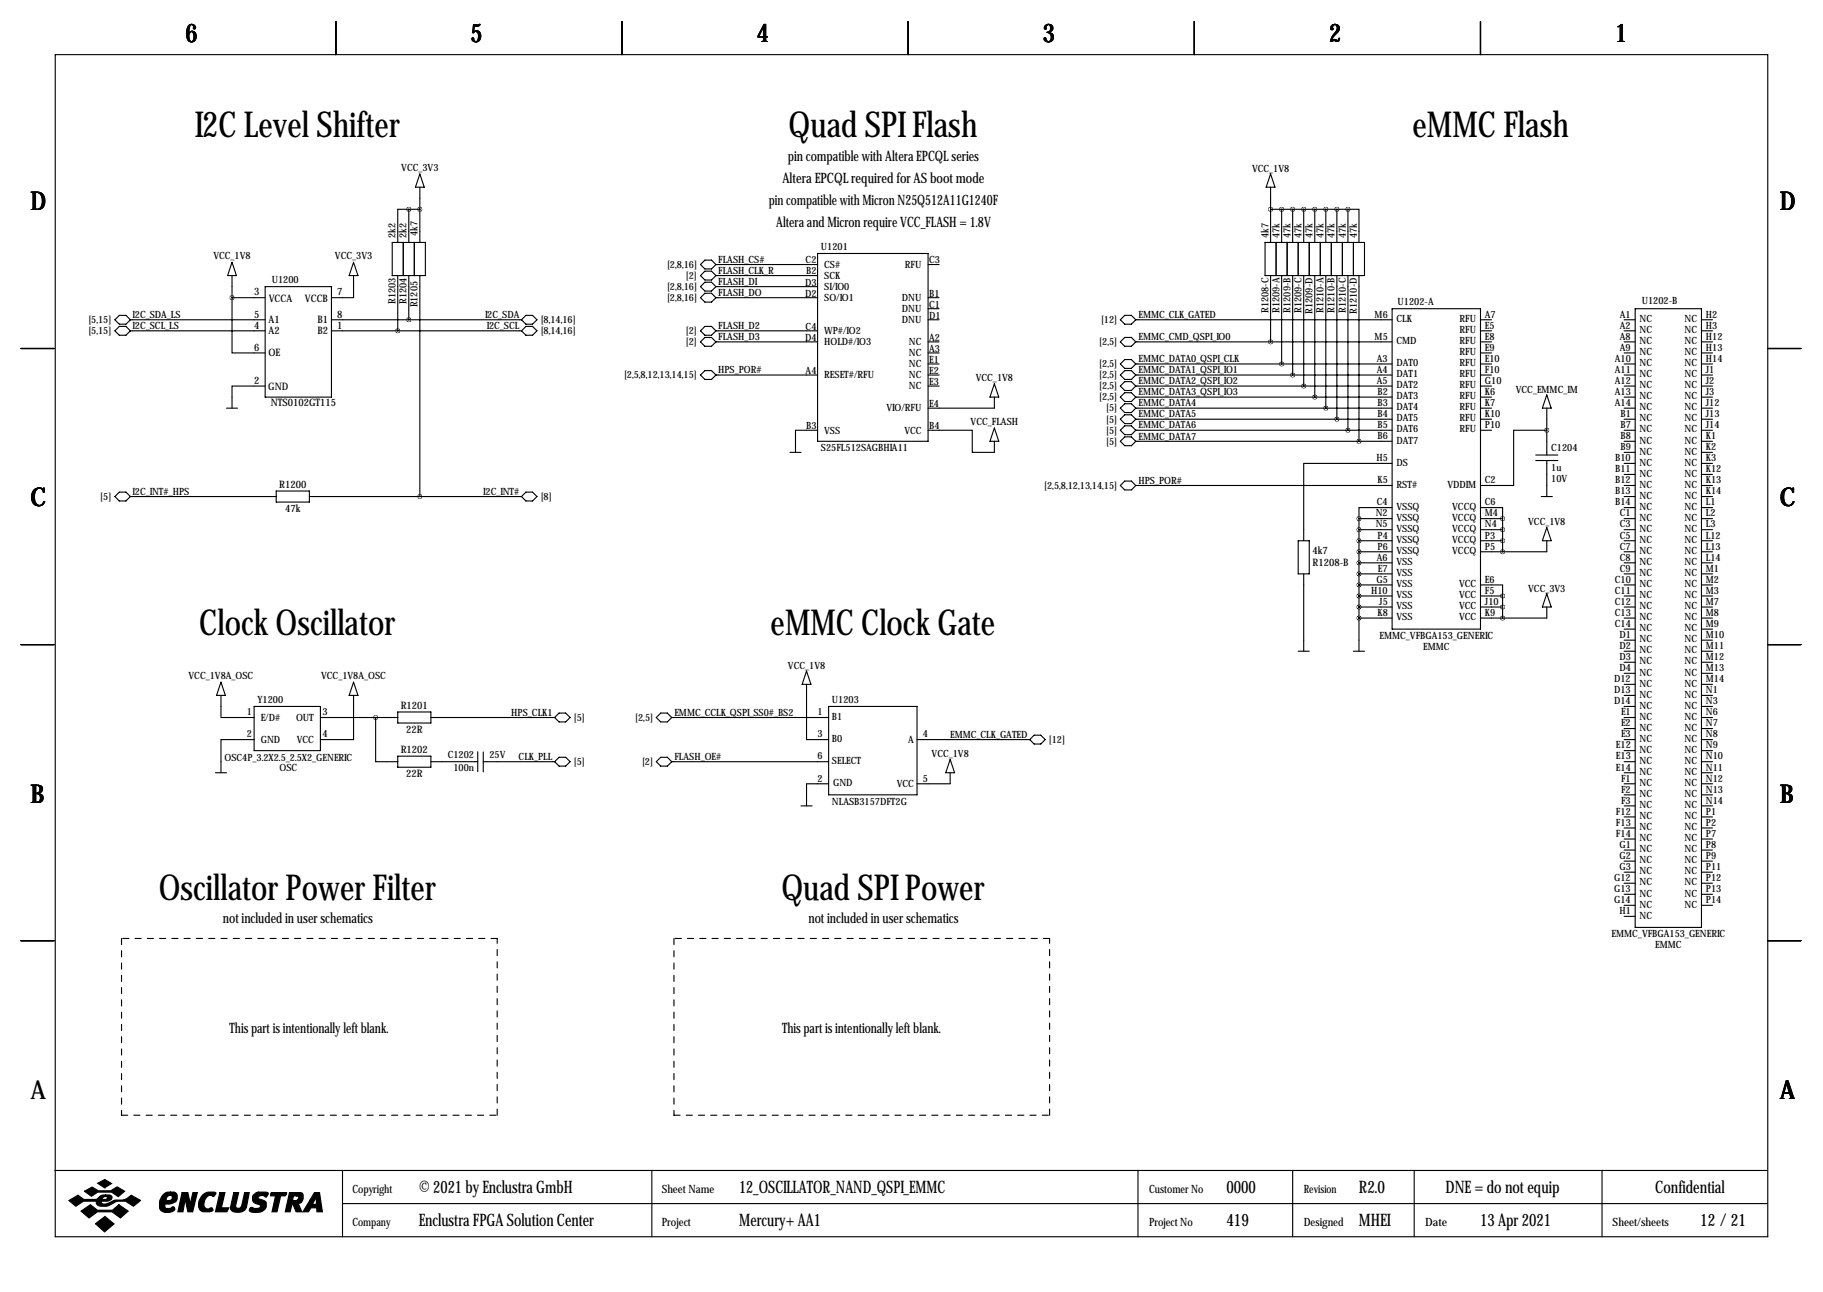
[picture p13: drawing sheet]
<svg xmlns="http://www.w3.org/2000/svg" width="419mm" height="297mm" viewBox="0 0 419 297" stroke-linecap="round" stroke-linejoin="round" font-family="sans-serif">
<defs><g id="words">
<g font-size="8.2">
<text x="44.8" y="31.6">I2C Level Shifter</text>
<text x="181.3" y="31.6">Quad SPI Flash</text>
<text x="324.7" y="31.6">eMMC Flash</text>
<text x="45.8" y="145.9">Clock Oscillator</text>
<text x="177.1" y="145.9">eMMC Clock Gate</text>
<text x="36.5" y="206.9">Oscillator Power Filter</text>
<text x="179.6" y="206.9">Quad SPI Power</text>
</g>
<g font-size="5.9">
<text x="42.7" y="9.8">6</text>
<text x="108.2" y="9.8">5</text>
<text x="174" y="9.8">4</text>
<text x="239.8" y="9.8">3</text>
<text x="305.6" y="9.8">2</text>
<text x="371.3" y="9.8">1</text>
<text x="7" y="48.4">D</text>
<text x="409.2" y="48.4">D</text>
<text x="7" y="116.4">C</text>
<text x="409.2" y="116.4">C</text>
<text x="7" y="184.5">B</text>
<text x="409.2" y="184.5">B</text>
<text x="7" y="252.6">A</text>
<text x="409.2" y="252.6">A</text>
</g>
<g font-size="4">
<text x="96.3" y="274.2">© 2021 by Enclustra GmbH</text>
<text x="169.9" y="274.2">12_OSCILLATOR_NAND_QSPI_EMMC</text>
<text x="281.9" y="274.2">0000</text>
<text x="312.4" y="274.2">R2.0</text>
<text x="332.3" y="274.2">DNE = do not equip</text>
<text x="380.5" y="274.2">Confidential</text>
<text x="96.3" y="281.8">Enclustra FPGA Solution Center</text>
<text x="169.9" y="281.8">Mercury+ AA1</text>
<text x="281.9" y="281.8">419</text>
<text x="312.4" y="281.8">MHEI</text>
<text x="340.3" y="281.8">13 Apr 2021</text>
<text x="390.9" y="281.8">12 / 21</text>
</g>
<g font-size="3.3">
<text x="181.2" y="36.9">pin compatible with Altera EPCQL series</text>
<text x="176.8" y="47.1">pin compatible with Micron N25Q512A11G1240F</text>
<text x="179.9" y="42">Altera EPCQL required for AS boot mode</text>
<text x="178.5" y="52.2">Altera and Micron require VCC_FLASH = 1.8V</text>
<text x="51.3" y="212.2">not included in user schematics</text>
<text x="185.9" y="212.2">not included in user schematics</text>
<text x="52.8" y="237.6">This part is intentionally left blank.</text>
<text x="179.8" y="237.6">This part is intentionally left blank.</text>
</g>
<g font-size="2.6">
<text x="81" y="274.2">Copyright</text>
<text x="152.1" y="274.2">Sheet Name</text>
<text x="264.2" y="274.2">Customer No</text>
<text x="299.7" y="274.2">Revision</text>
<text x="81" y="281.8">Company</text>
<text x="152.1" y="281.8">Project</text>
<text x="264.2" y="281.8">Project No</text>
<text x="299.7" y="281.8">Designed</text>
<text x="327.7" y="281.8">Date</text>
<text x="370.7" y="281.8">Sheet/sheets</text>
</g>
<g font-size="2.4">
<text x="58.4" y="67.9">3</text>
<text x="61.8" y="69.3">VCCA</text>
<text x="70.1" y="69.3">VCCB</text>
<text x="77.5" y="67.9">7</text>
<text x="58.4" y="73">5</text>
<text x="58.4" y="75.6">4</text>
<text x="61.7" y="74.3">A1</text>
<text x="61.7" y="76.8">A2</text>
<text x="73" y="74.3">B1</text>
<text x="73" y="76.8">B2</text>
<text x="77.5" y="73">8</text>
<text x="77.5" y="75.6">1</text>
<text x="58.4" y="80.6">6</text>
<text x="61.7" y="81.9">OE</text>
<text x="58.4" y="88.3">2</text>
<text x="61.7" y="89.7">GND</text>
<text x="62.2" y="93.4">NTS0102GT115</text>
<text x="64.2" y="112.1">R1200</text>
<text x="65.6" y="117.8">47k</text>
<text x="301.8" y="130.2">R1208-B</text>
<text x="301.8" y="127.4">4k7</text>
<text x="92.1" y="162.9">R1201</text>
<text x="92.1" y="173.1">R1202</text>
<text x="93.4" y="168.6">22R</text>
<text x="93.4" y="178.7">22R</text>
</g>
<g font-size="2.3">
<text x="92.3" y="39.2">VCC_3V3</text>
<text x="287.8" y="39.5">VCC_1V8</text>
<text x="49.1" y="59.5">VCC_1V8</text>
<text x="77" y="59.5">VCC_3V3</text>
<text x="90.9" y="54.7" transform="rotate(-90 90.9 54.7)">2k2</text>
<text x="93.5" y="54.7" transform="rotate(-90 93.5 54.7)">2k2</text>
<text x="96" y="54.2" transform="rotate(-90 96 54.2)">4k7</text>
<text x="188.7" y="57.5">U1201</text>
<text x="291.6" y="54.7" transform="rotate(-90 291.6 54.7)">4k7</text>
<text x="294.1" y="54.7" transform="rotate(-90 294.1 54.7)">47k</text>
<text x="296.7" y="54.7" transform="rotate(-90 296.7 54.7)">47k</text>
<text x="299.2" y="54.7" transform="rotate(-90 299.2 54.7)">47k</text>
<text x="301.8" y="54.7" transform="rotate(-90 301.8 54.7)">47k</text>
<text x="304.3" y="54.7" transform="rotate(-90 304.3 54.7)">47k</text>
<text x="306.8" y="54.7" transform="rotate(-90 306.8 54.7)">47k</text>
<text x="309.4" y="54.7" transform="rotate(-90 309.4 54.7)">47k</text>
<text x="311.9" y="54.7" transform="rotate(-90 311.9 54.7)">47k</text>
<text x="62.5" y="65.1">U1200</text>
<text x="153.4" y="61.6">[2,8,16]</text>
<text x="157.7" y="64.1">[2]</text>
<text x="165.1" y="60.4">FLASH_CS#</text>
<text x="165.1" y="63">FLASH_CLK_R</text>
<text x="165.1" y="65.5">FLASH_DI</text>
<text x="185.1" y="65.6">D3</text>
<text x="185.2" y="60.6">C2</text>
<text x="185.4" y="63.1">B2</text>
<text x="189.5" y="64.1">SCK</text>
<text x="189.5" y="61.6">CS#</text>
<text x="208" y="61.6">RFU</text>
<text x="213.6" y="60.6">C3</text>
<text x="90.9" y="69.9" transform="rotate(-90 90.9 69.9)">R1203</text>
<text x="93.5" y="69.9" transform="rotate(-90 93.5 69.9)">R1204</text>
<text x="96" y="70.7" transform="rotate(-90 96 70.7)">R1205</text>
<text x="153.4" y="66.7">[2,8,16]</text>
<text x="153.4" y="69.2">[2,8,16]</text>
<text x="165.1" y="68">FLASH_DO</text>
<text x="185.1" y="68.2">D2</text>
<text x="189.5" y="66.7">SI/IO0</text>
<text x="189.5" y="69.2">SO/IO1</text>
<text x="207.4" y="69.2">DNU</text>
<text x="207.4" y="71.7">DNU</text>
<text x="213.6" y="68.2">B1</text>
<text x="213.6" y="70.7">C1</text>
<text x="291.6" y="72" transform="rotate(-90 291.6 72)">R1208-C</text>
<text x="294.1" y="72" transform="rotate(-90 294.1 72)">R1209-A</text>
<text x="296.7" y="71.9" transform="rotate(-90 296.7 71.9)">R1209-B</text>
<text x="299.2" y="72" transform="rotate(-90 299.2 72)">R1209-C</text>
<text x="304.3" y="72" transform="rotate(-90 304.3 72)">R1210-A</text>
<text x="306.8" y="71.9" transform="rotate(-90 306.8 71.9)">R1210-B</text>
<text x="309.4" y="72" transform="rotate(-90 309.4 72)">R1210-C</text>
<text x="321.3" y="70.2">U1202-A</text>
<text x="377.4" y="70">U1202-B</text>
<text x="20.3" y="74.3">[5,15]</text>
<text x="20.3" y="76.8">[5,15]</text>
<text x="30.5" y="73.1">I2C_SDA_LS</text>
<text x="30.5" y="75.7">I2C_SCL_LS</text>
<text x="111.5" y="73.1">I2C_SDA</text>
<text x="111.9" y="75.7">I2C_SCL</text>
<text x="124.3" y="74.3">[8,14,16]</text>
<text x="124.3" y="76.8">[8,14,16]</text>
<text x="157.7" y="76.8">[2]</text>
<text x="165.1" y="75.7">FLASH_D2</text>
<text x="185.2" y="75.8">C4</text>
<text x="189.5" y="76.8">WP#/IO2</text>
<text x="207.4" y="74.3">DNU</text>
<text x="213.6" y="73.3">D1</text>
<text x="253.1" y="74.3">[12]</text>
<text x="261.7" y="73.1">EMMC_CLK_GATED</text>
<text x="301.8" y="72.1" transform="rotate(-90 301.8 72.1)">R1209-D</text>
<text x="311.9" y="72.1" transform="rotate(-90 311.9 72.1)">R1210-D</text>
<text x="316" y="73">M6</text>
<text x="321.1" y="74">CLK</text>
<text x="335.5" y="74">RFU</text>
<text x="335.5" y="76.6">RFU</text>
<text x="341.4" y="73">A7</text>
<text x="341.4" y="75.6">E5</text>
<text x="372.4" y="73">A1</text>
<text x="372.4" y="75.6">A2</text>
<text x="376.9" y="74">NC</text>
<text x="376.9" y="76.6">NC</text>
<text x="387.2" y="74">NC</text>
<text x="387.2" y="76.6">NC</text>
<text x="392.2" y="73">H2</text>
<text x="392.2" y="75.6">H3</text>
<text x="157.7" y="79.4">[2]</text>
<text x="165.1" y="78.2">FLASH_D3</text>
<text x="185.1" y="78.3">D4</text>
<text x="189.5" y="79.4">HOLD#/IO3</text>
<text x="208.9" y="79.4">NC</text>
<text x="208.9" y="81.9">NC</text>
<text x="213.6" y="78.3">A2</text>
<text x="213.6" y="80.9">A3</text>
<text x="213.6" y="83.4">E1</text>
<text x="252.7" y="79.4">[2,5]</text>
<text x="261.7" y="83.3">EMMC_DATA0_QSPI_CLK</text>
<text x="261.7" y="78.2">EMMC_CMD_QSPI_IO0</text>
<text x="316" y="78.1">M5</text>
<text x="316.5" y="83.2">A3</text>
<text x="321.1" y="79.1">CMD</text>
<text x="335.5" y="79.1">RFU</text>
<text x="335.5" y="81.7">RFU</text>
<text x="341.4" y="78.1">E8</text>
<text x="341.4" y="80.6">E9</text>
<text x="341.4" y="83.2">E10</text>
<text x="371.2" y="83.2">A10</text>
<text x="372.4" y="78.1">A8</text>
<text x="372.4" y="80.6">A9</text>
<text x="376.9" y="79.1">NC</text>
<text x="376.9" y="81.7">NC</text>
<text x="387.2" y="79.1">NC</text>
<text x="387.2" y="81.7">NC</text>
<text x="392.2" y="78.1">H12</text>
<text x="392.2" y="80.6">H13</text>
<text x="392.2" y="83.2">H14</text>
<text x="143.5" y="87">[2,5,8,12,13,14,15]</text>
<text x="165.1" y="85.8">HPS_POR#</text>
<text x="185.2" y="86">A4</text>
<text x="189.5" y="87">RESET#/RFU</text>
<text x="208.9" y="84.4">NC</text>
<text x="208.9" y="87">NC</text>
<text x="208.9" y="89.5">NC</text>
<text x="213.6" y="86">E2</text>
<text x="213.6" y="88.5">E3</text>
<text x="224.3" y="87.5">VCC_1V8</text>
<text x="252.7" y="84.4">[2,5]</text>
<text x="252.7" y="87">[2,5]</text>
<text x="252.7" y="89.5">[2,5]</text>
<text x="261.7" y="85.8">EMMC_DATA1_QSPI_IO1</text>
<text x="261.7" y="88.4">EMMC_DATA2_QSPI_IO2</text>
<text x="316.5" y="85.7">A4</text>
<text x="316.5" y="88.3">A5</text>
<text x="321.1" y="84.2">DAT0</text>
<text x="321.1" y="86.7">DAT1</text>
<text x="321.1" y="89.3">DAT2</text>
<text x="335.5" y="84.2">RFU</text>
<text x="335.5" y="86.7">RFU</text>
<text x="335.5" y="89.3">RFU</text>
<text x="341.4" y="85.7">F10</text>
<text x="341.4" y="88.3">G10</text>
<text x="371.2" y="85.7">A11</text>
<text x="371.2" y="88.3">A12</text>
<text x="376.9" y="84.2">NC</text>
<text x="376.9" y="86.7">NC</text>
<text x="376.9" y="89.3">NC</text>
<text x="387.2" y="84.2">NC</text>
<text x="387.2" y="86.7">NC</text>
<text x="387.2" y="89.3">NC</text>
<text x="392.2" y="85.7">J1</text>
<text x="392.2" y="88.3">J2</text>
<text x="203.8" y="94.6">VIO/RFU</text>
<text x="213.6" y="93.6">E4</text>
<text x="252.7" y="92.1">[2,5]</text>
<text x="254.3" y="94.6">[5]</text>
<text x="261.7" y="90.9">EMMC_DATA3_QSPI_IO3</text>
<text x="261.7" y="93.4">EMMC_DATA4</text>
<text x="261.7" y="96">EMMC_DATA5</text>
<text x="316.7" y="90.8">B2</text>
<text x="316.7" y="93.3">B3</text>
<text x="316.7" y="95.9">B4</text>
<text x="321.1" y="91.8">DAT3</text>
<text x="321.1" y="94.4">DAT4</text>
<text x="335.5" y="91.8">RFU</text>
<text x="335.5" y="94.4">RFU</text>
<text x="341.4" y="90.8">K6</text>
<text x="341.4" y="93.3">K7</text>
<text x="341.4" y="95.9">K10</text>
<text x="348.5" y="90.3">VCC_EMMC_IM</text>
<text x="371.2" y="90.8">A13</text>
<text x="371.2" y="93.3">A14</text>
<text x="372.6" y="95.9">B1</text>
<text x="376.9" y="91.8">NC</text>
<text x="376.9" y="94.4">NC</text>
<text x="387.2" y="91.8">NC</text>
<text x="387.2" y="94.4">NC</text>
<text x="392.2" y="90.8">J3</text>
<text x="392.2" y="93.3">J12</text>
<text x="392.2" y="95.9">J13</text>
<text x="185.4" y="98.7">B3</text>
<text x="189.5" y="99.7">VSS</text>
<text x="207.9" y="99.7">VCC</text>
<text x="213.6" y="98.7">B4</text>
<text x="223.1" y="97.6">VCC_FLASH</text>
<text x="254.3" y="97.1">[5]</text>
<text x="254.3" y="99.7">[5]</text>
<text x="261.7" y="98.5">EMMC_DATA6</text>
<text x="261.7" y="101.1">EMMC_DATA7</text>
<text x="316.7" y="98.4">B5</text>
<text x="316.7" y="101">B6</text>
<text x="321.1" y="96.9">DAT5</text>
<text x="321.1" y="99.4">DAT6</text>
<text x="321.1" y="102">DAT7</text>
<text x="335.5" y="96.9">RFU</text>
<text x="335.5" y="99.4">RFU</text>
<text x="341.4" y="98.4">P10</text>
<text x="372.6" y="98.4">B7</text>
<text x="372.6" y="101">B8</text>
<text x="376.9" y="96.9">NC</text>
<text x="376.9" y="99.4">NC</text>
<text x="376.9" y="102">NC</text>
<text x="387.2" y="96.9">NC</text>
<text x="387.2" y="99.4">NC</text>
<text x="387.2" y="102">NC</text>
<text x="392.2" y="98.4">J14</text>
<text x="392.2" y="101">K1</text>
<text x="188.7" y="103.8">S25FL512SAGBHIA11</text>
<text x="254.3" y="102.2">[5]</text>
<text x="316.4" y="106">H5</text>
<text x="321.1" y="107.1">DS</text>
<text x="356.6" y="103.7">C1204</text>
<text x="371.3" y="106">B10</text>
<text x="372.6" y="103.5">B9</text>
<text x="376.9" y="104.5">NC</text>
<text x="376.9" y="107.1">NC</text>
<text x="387.2" y="104.5">NC</text>
<text x="387.2" y="107.1">NC</text>
<text x="392.2" y="103.5">K2</text>
<text x="392.2" y="106">K3</text>
<text x="30.5" y="113.8">I2C_INT#_HPS</text>
<text x="111.1" y="113.8">I2C_INT#</text>
<text x="240.1" y="112.4">[2,5,8,12,13,14,15]</text>
<text x="261.7" y="111.2">HPS_POR#</text>
<text x="316.7" y="111.1">K5</text>
<text x="321.1" y="112.1">RST#</text>
<text x="332.8" y="112.1">VDDIM</text>
<text x="341.4" y="111.1">C2</text>
<text x="356.6" y="108.3">1u</text>
<text x="356.6" y="110.9">10V</text>
<text x="371.3" y="108.6">B11</text>
<text x="371.3" y="111.1">B12</text>
<text x="371.3" y="113.7">B13</text>
<text x="376.9" y="109.6">NC</text>
<text x="376.9" y="112.1">NC</text>
<text x="387.2" y="109.6">NC</text>
<text x="387.2" y="112.1">NC</text>
<text x="392.2" y="108.6">K12</text>
<text x="392.2" y="111.1">K13</text>
<text x="392.2" y="113.7">K14</text>
<text x="23.1" y="114.9">[5]</text>
<text x="124.3" y="114.9">[8]</text>
<text x="316.3" y="118.7">N2</text>
<text x="316.5" y="116.2">C4</text>
<text x="321.1" y="117.2">VSSQ</text>
<text x="321.1" y="119.8">VSSQ</text>
<text x="333.9" y="117.2">VCCQ</text>
<text x="333.9" y="119.8">VCCQ</text>
<text x="341.4" y="116.2">C6</text>
<text x="341.4" y="118.7">M4</text>
<text x="371.3" y="116.2">B14</text>
<text x="372.4" y="118.7">C1</text>
<text x="376.9" y="114.7">NC</text>
<text x="376.9" y="117.2">NC</text>
<text x="376.9" y="119.8">NC</text>
<text x="387.2" y="114.7">NC</text>
<text x="387.2" y="117.2">NC</text>
<text x="387.2" y="119.8">NC</text>
<text x="392.2" y="116.2">L1</text>
<text x="392.2" y="118.7">L2</text>
<text x="316.3" y="121.3">N5</text>
<text x="316.7" y="123.8">P4</text>
<text x="321.1" y="122.3">VSSQ</text>
<text x="321.1" y="124.8">VSSQ</text>
<text x="333.9" y="122.3">VCCQ</text>
<text x="333.9" y="124.8">VCCQ</text>
<text x="341.4" y="121.3">N4</text>
<text x="341.4" y="123.8">P3</text>
<text x="351.3" y="120.8">VCC_1V8</text>
<text x="372.4" y="121.3">C3</text>
<text x="372.4" y="123.8">C5</text>
<text x="376.9" y="122.3">NC</text>
<text x="376.9" y="124.8">NC</text>
<text x="387.2" y="122.3">NC</text>
<text x="387.2" y="124.8">NC</text>
<text x="392.2" y="121.3">L3</text>
<text x="392.2" y="123.8">L12</text>
<text x="316.5" y="128.9">A6</text>
<text x="316.7" y="126.4">P6</text>
<text x="316.8" y="131.4">E7</text>
<text x="321.1" y="127.4">VSSQ</text>
<text x="321.1" y="129.9">VSS</text>
<text x="333.9" y="127.4">VCCQ</text>
<text x="341.4" y="126.4">P5</text>
<text x="372.4" y="126.4">C7</text>
<text x="372.4" y="128.9">C8</text>
<text x="372.4" y="131.4">C9</text>
<text x="376.9" y="127.4">NC</text>
<text x="376.9" y="129.9">NC</text>
<text x="387.2" y="127.4">NC</text>
<text x="387.2" y="129.9">NC</text>
<text x="392.2" y="126.4">L13</text>
<text x="392.2" y="128.9">L14</text>
<text x="392.2" y="131.4">M1</text>
<text x="315.2" y="136.5">H10</text>
<text x="316.4" y="134">G5</text>
<text x="321.1" y="132.5">VSS</text>
<text x="321.1" y="135">VSS</text>
<text x="321.1" y="137.5">VSS</text>
<text x="335.4" y="135">VCC</text>
<text x="335.4" y="137.5">VCC</text>
<text x="341.4" y="134">E6</text>
<text x="341.4" y="136.5">F5</text>
<text x="351.3" y="136">VCC_3V3</text>
<text x="371.2" y="134">C10</text>
<text x="371.2" y="136.5">C11</text>
<text x="376.9" y="132.5">NC</text>
<text x="376.9" y="135">NC</text>
<text x="376.9" y="137.5">NC</text>
<text x="387.2" y="132.5">NC</text>
<text x="387.2" y="135">NC</text>
<text x="387.2" y="137.5">NC</text>
<text x="392.2" y="134">M2</text>
<text x="392.2" y="136.5">M3</text>
<text x="316.7" y="141.6">K8</text>
<text x="317.1" y="139.1">J5</text>
<text x="321.1" y="140.1">VSS</text>
<text x="321.1" y="142.6">VSS</text>
<text x="335.4" y="140.1">VCC</text>
<text x="335.4" y="142.6">VCC</text>
<text x="341.4" y="139.1">J10</text>
<text x="341.4" y="141.6">K9</text>
<text x="371.2" y="139.1">C12</text>
<text x="371.2" y="141.6">C13</text>
<text x="376.9" y="140.1">NC</text>
<text x="376.9" y="142.6">NC</text>
<text x="387.2" y="140.1">NC</text>
<text x="387.2" y="142.6">NC</text>
<text x="392.2" y="139.1">M7</text>
<text x="392.2" y="141.6">M8</text>
<text x="317.2" y="146.9">EMMC_VFBGA153_GENERIC</text>
<text x="327.2" y="149.5">EMMC</text>
<text x="371.2" y="144.1">C14</text>
<text x="372.3" y="146.7">D1</text>
<text x="372.3" y="149.2">D2</text>
<text x="376.9" y="145.2">NC</text>
<text x="376.9" y="147.7">NC</text>
<text x="387.2" y="145.2">NC</text>
<text x="387.2" y="147.7">NC</text>
<text x="392.2" y="144.1">M9</text>
<text x="392.2" y="146.7">M10</text>
<text x="392.2" y="149.2">M11</text>
<text x="181.2" y="153.8">VCC_1V8</text>
<text x="372.3" y="151.8">D3</text>
<text x="372.3" y="154.3">D4</text>
<text x="376.9" y="150.2">NC</text>
<text x="376.9" y="152.8">NC</text>
<text x="376.9" y="155.3">NC</text>
<text x="387.2" y="150.2">NC</text>
<text x="387.2" y="152.8">NC</text>
<text x="387.2" y="155.3">NC</text>
<text x="392.2" y="151.8">M12</text>
<text x="392.2" y="154.3">M13</text>
<text x="43.4" y="156.1">VCC_1V8A_OSC</text>
<text x="59.2" y="161.7">Y1200</text>
<text x="73.8" y="156.1">VCC_1V8A_OSC</text>
<text x="191.3" y="161.7">U1203</text>
<text x="371.1" y="156.8">D12</text>
<text x="371.1" y="159.4">D13</text>
<text x="371.1" y="161.9">D14</text>
<text x="376.9" y="157.9">NC</text>
<text x="376.9" y="160.4">NC</text>
<text x="387.2" y="157.9">NC</text>
<text x="387.2" y="160.4">NC</text>
<text x="392.2" y="156.8">M14</text>
<text x="392.2" y="159.4">N1</text>
<text x="392.2" y="161.9">N3</text>
<text x="56.7" y="164.5">1</text>
<text x="59.9" y="165.7">E/D#</text>
<text x="68.1" y="165.7">OUT</text>
<text x="74.2" y="164.5">3</text>
<text x="117.6" y="164.6">HPS_CLK1</text>
<text x="131.9" y="165.7">[5]</text>
<text x="146" y="165.7">[2,5]</text>
<text x="155" y="164.6">EMMC_CCLK_QSPI_SS0#_BS2</text>
<text x="188" y="164.5">1</text>
<text x="191.3" y="165.5">B1</text>
<text x="372.7" y="164.5">E1</text>
<text x="372.7" y="167">E2</text>
<text x="376.9" y="162.9">NC</text>
<text x="376.9" y="165.5">NC</text>
<text x="387.2" y="162.9">NC</text>
<text x="387.2" y="165.5">NC</text>
<text x="392.2" y="164.5">N6</text>
<text x="392.2" y="167">N7</text>
<text x="56.7" y="169.5">2</text>
<text x="59.9" y="170.8">GND</text>
<text x="68.2" y="170.8">VCC</text>
<text x="74.2" y="169.5">4</text>
<text x="188" y="169.5">3</text>
<text x="191.3" y="170.6">B0</text>
<text x="208.8" y="170.8">A</text>
<text x="212.2" y="169.5">4</text>
<text x="218.4" y="169.6">EMMC_CLK_GATED</text>
<text x="241.1" y="170.8">[12]</text>
<text x="371.5" y="172.1">E12</text>
<text x="372.7" y="169.5">E3</text>
<text x="376.9" y="168">NC</text>
<text x="376.9" y="170.6">NC</text>
<text x="376.9" y="173.1">NC</text>
<text x="387.2" y="168">NC</text>
<text x="387.2" y="170.6">NC</text>
<text x="387.2" y="173.1">NC</text>
<text x="392.2" y="169.5">N8</text>
<text x="392.2" y="172.1">N9</text>
<text x="51.6" y="174.9">OSC4P_3.2X2.5_2.5X2_GENERIC</text>
<text x="64.3" y="177.2">OSC</text>
<text x="102.9" y="174.4">C1202</text>
<text x="104.2" y="177.2">100n</text>
<text x="112.5" y="174.4">25V</text>
<text x="119.2" y="174.7">CLK_PLL</text>
<text x="131.9" y="175.9">[5]</text>
<text x="147.6" y="175.9">[2]</text>
<text x="155" y="174.7">FLASH_OE#</text>
<text x="188" y="174.6">6</text>
<text x="188" y="179.7">2</text>
<text x="191.3" y="175.6">SELECT</text>
<text x="212.2" y="179.7">5</text>
<text x="214.2" y="174.1">VCC_1V8</text>
<text x="371.5" y="174.6">E13</text>
<text x="371.5" y="177.2">E14</text>
<text x="372.7" y="179.7">F1</text>
<text x="376.9" y="175.6">NC</text>
<text x="376.9" y="178.2">NC</text>
<text x="387.2" y="175.6">NC</text>
<text x="387.2" y="178.2">NC</text>
<text x="392.2" y="174.6">N10</text>
<text x="392.2" y="177.2">N11</text>
<text x="392.2" y="179.7">N12</text>
<text x="191.3" y="185">NLASB3157DFT2G</text>
<text x="191.5" y="180.7">GND</text>
<text x="206.1" y="181">VCC</text>
<text x="372.7" y="182.2">F2</text>
<text x="372.7" y="184.8">F3</text>
<text x="376.9" y="180.7">NC</text>
<text x="376.9" y="183.3">NC</text>
<text x="376.9" y="185.8">NC</text>
<text x="387.2" y="180.7">NC</text>
<text x="387.2" y="183.3">NC</text>
<text x="387.2" y="185.8">NC</text>
<text x="392.2" y="182.2">N13</text>
<text x="392.2" y="184.8">N14</text>
<text x="371.5" y="187.3">F12</text>
<text x="371.5" y="189.9">F13</text>
<text x="376.9" y="188.3">NC</text>
<text x="376.9" y="190.9">NC</text>
<text x="387.2" y="188.3">NC</text>
<text x="387.2" y="190.9">NC</text>
<text x="392.2" y="187.3">P1</text>
<text x="392.2" y="189.9">P2</text>
<text x="371.5" y="192.4">F14</text>
<text x="372.3" y="194.9">G1</text>
<text x="372.3" y="197.5">G2</text>
<text x="376.9" y="193.4">NC</text>
<text x="376.9" y="196">NC</text>
<text x="387.2" y="193.4">NC</text>
<text x="387.2" y="196">NC</text>
<text x="392.2" y="192.4">P7</text>
<text x="392.2" y="194.9">P8</text>
<text x="392.2" y="197.5">P9</text>
<text x="371.1" y="202.6">G12</text>
<text x="372.3" y="200">G3</text>
<text x="376.9" y="198.5">NC</text>
<text x="376.9" y="201">NC</text>
<text x="376.9" y="203.6">NC</text>
<text x="387.2" y="198.5">NC</text>
<text x="387.2" y="201">NC</text>
<text x="387.2" y="203.6">NC</text>
<text x="392.2" y="200">P11</text>
<text x="392.2" y="202.6">P12</text>
<text x="371.1" y="205.1">G13</text>
<text x="371.1" y="207.6">G14</text>
<text x="376.9" y="206.1">NC</text>
<text x="376.9" y="208.7">NC</text>
<text x="387.2" y="206.1">NC</text>
<text x="387.2" y="208.7">NC</text>
<text x="392.2" y="205.1">P13</text>
<text x="392.2" y="207.6">P14</text>
<text x="370.5" y="215.5">EMMC_VFBGA153_GENERIC</text>
<text x="372.3" y="210.2">H1</text>
<text x="376.9" y="211.2">NC</text>
<text x="380.5" y="218.1">EMMC</text>
</g>
</g></defs>
<g fill="none" stroke="#000" stroke-width=".25">
<path d="M12.7 12.6h393.7v271.7h-393.7zM77.2 4.9v7.7M143 4.9v7.7M208.8 4.9v7.7M274.6 4.9v7.7M340.4 4.9v7.7M96.5 40l1 3h-2zM292.1 40l1 3h-2zM90.2 55.7h7.6v7.7h-7.6zM92.7 55.7v7.7M94 48.1h-2.6v7.6M94 48.1v7.6"/>
<path d="M94 48.1h2.5M95.2 55.7v7.7M96.5 43v12.7M162.1 59.8h1.5l1 1-1 1h-1.5l-1.1-1zM188 58.3h25.4v43.2h-25.4zM290.8 55.7h22.9v7.7h-22.9zM292.1 43v12.7M292.1 48.1h17.8M293.4 55.7v7.7M294.6 48.1v7.6M295.9 55.7v7.7M297.2 48.1v7.6"/>
<path d="M298.4 55.7v7.7M299.7 48.1v7.6M301 55.7v7.7M302.3 48.1v7.6M303.5 55.7v7.7M304.8 48.1v7.6M306.1 55.7v7.7M307.3 48.1v7.6M308.6 55.7v7.7M309.9 48.1h2.5v7.6M309.9 48.1v7.6M311.1 55.7v7.7"/>
<path d="M26.4 76.1l1-1.1h1.6l1 1.1-1 1h-1.6zM26.4 73.5l1-1h1.6l1 1-1 1h-1.6zM30 76.1h31M30 73.5h31M53.3 68.4v12.7h7.7M53.3 60.3l1.1 3.1h-2.1zM53.3 68.4h7.7M53.3 63.4v5M61 65.9h15.2v25.4h-15.2zM76.2 76.1h43.7M76.2 73.5h43.7M81.3 63.4v5h-5.1"/>
<path d="M81.3 60.3l1 3.1h-2zM91.4 63.4v12.7M94 63.4v10.1M96.5 63.4v50.8M119.9 76.1l1-1.1h1.5l1 1.1-1 1h-1.5zM119.9 73.5l1-1h1.5l1 1-1 1h-1.5zM162.1 62.3h1.5l1 1.1-1 1h-1.5l-1.1-1zM162.1 64.9h1.5l1 1-1 1h-1.5l-1.1-1zM162.1 67.4h1.5l1 1-1 1.1h-1.5l-1.1-1.1zM162.1 75h1.5l1 1.1-1 1h-1.5l-1.1-1zM162.1 77.6h1.5l1 1-1 1h-1.5l-1.1-1zM164.6 63.4h23.4"/>
<path d="M164.6 65.9h23.4M164.6 60.8h23.4M164.6 78.6h23.4M164.6 76.1h23.4M164.6 68.4h23.4M213.4 60.8h2.5M213.4 78.6h2.5M213.4 68.4h2.5M213.4 71h2.5M213.4 73.5h2.5M257.6 78.6l1-1h1.5l1 1-1 1h-1.5zM257.6 73.5l1-1h1.5l1 1-1 1h-1.5z"/>
<path d="M261.1 78.6h58.9M261.1 73.5h58.9M292.1 63.4v15.2M294.6 63.4v20.3M297.2 63.4v22.8M299.7 63.4v25.4M302.3 63.4v27.9M304.8 63.4v30.4M307.3 63.4v33M309.9 63.4v35.5M312.4 63.4v38.1M320 71h20.4v73.6h-20.4z"/>
<path d="M340.4 78.6h2.5M340.4 76.1h2.5M340.4 73.5h2.5M373.4 78.6h2.5M373.4 76.1h2.5M373.4 73.5h2.5M375.9 71h15.3v142.2h-15.3zM391.2 78.6h2.5M391.2 76.1h2.5M391.2 73.5h2.5M4.8 80.1h7.6M52.1 93.8h2.5"/>
<path d="M61 88.8h-7.7v5M162.1 85.2h1.5l1 1-1 1h-1.5l-1.1-1zM164.6 86.2h23.4M188 98.9h-5.1v5.1M213.4 98.9h10.1v5.1h5.1v-2.5M213.4 86.2h2.5M213.4 81.1h2.5M213.4 83.7h2.5M213.4 88.8h2.5M228.6 98.4l1 3.1h-2zM228.6 91.3v2.5h-15.2M228.6 88.3l1 3h-2z"/>
<path d="M257.6 86.2l1-1h1.5l1 1-1 1h-1.5zM257.6 83.7l1-1h1.5l1 1-1 1h-1.5zM257.6 88.8l1-1.1h1.5l1 1.1-1 1h-1.5zM257.6 91.3l1-1h1.5l1 1-1 1h-1.5zM257.6 93.8l1-1h1.5l1 1-1 1.1h-1.5zM257.6 96.4l1-1h1.5l1 1-1 1h-1.5zM257.6 98.9l1-1h1.5l1 1-1 1h-1.5zM261.1 86.2h58.9M261.1 98.9h58.9M261.1 83.7h58.9M261.1 88.8h58.9M261.1 93.8h58.9"/>
<path d="M261.1 91.3h58.9M261.1 96.4h58.9M340.4 86.2h2.5M340.4 98.9h2.5M340.4 81.1h2.5M340.4 83.7h2.5M340.4 88.8h2.5M340.4 93.8h2.5M340.4 91.3h2.5M340.4 96.4h2.5M355.6 98.9h-7.6v12.7h-7.6M355.6 90.8l1 3h-2z"/>
<path d="M355.6 93.8v10.8M373.4 86.2h2.5M373.4 98.9h2.5M373.4 81.1h2.5M373.4 83.7h2.5M373.4 88.8h2.5M373.4 93.8h2.5M373.4 91.3h2.5M373.4 96.4h2.5M391.2 86.2h2.5M391.2 98.9h2.5M391.2 81.1h2.5"/>
<path d="M391.2 83.7h2.5M391.2 88.8h2.5M391.2 93.8h2.5M391.2 91.3h2.5M391.2 96.4h2.5M406.4 80.1h7.6M26.4 114.2l1-1.1h1.6l1 1.1-1 1h-1.6zM30 114.2h33.5M63.5 112.9h7.6v2.5h-7.6zM71.1 114.2h48.8M119.9 114.2l1-1.1h1.5l1 1.1-1 1h-1.5zM181.6 104h2.5"/>
<path d="M257.6 111.6l1-1h1.5l1 1-1 1h-1.5zM257.6 101.5l1-1.1h1.5l1 1.1-1 1h-1.5zM261.1 101.5h58.9M261.1 111.6h58.9M312.4 119.2v30.5M312.4 119.2h7.6M320 116.7h-7.6v2.5M320 106.5h-20.3v17.8M340.4 116.7h5v2.5M340.4 119.2h5M345.4 119.2v7.7M353.1 104.6h5"/>
<path d="M353.1 105.9h5M354.3 114.2h2.6M355.6 105.9v8.3M373.4 101.5h2.5M373.4 114.2h2.5M373.4 106.5h2.5M373.4 111.6h2.5M373.4 116.7h2.5M373.4 119.2h2.5M373.4 104h2.5M373.4 109.1h2.5M391.2 101.5h2.5"/>
<path d="M391.2 114.2h2.5M391.2 106.5h2.5M391.2 111.6h2.5M391.2 116.7h2.5M391.2 119.2h2.5M391.2 104h2.5M391.2 109.1h2.5M298.4 124.3h2.6v7.6h-2.6zM299.7 131.9v17.8M312.4 124.3h7.6M312.4 131.9h7.6M312.4 121.8h7.6"/>
<path d="M312.4 126.9h7.6M312.4 129.4h7.6M312.4 134.5h7.6M312.4 137h7.6M312.4 139.6h7.6M340.4 134.5h5v2.5M340.4 124.3h5M340.4 121.8h5M340.4 137h5M340.4 139.6h5M345.4 137v5.1M355.6 124.3v2.6h-15.2"/>
<path d="M355.6 139.6v2.5h-15.2M355.6 121.3l1 3h-2zM355.6 136.5l1 3.1h-2zM373.4 124.3h2.5M373.4 131.9h2.5M373.4 121.8h2.5M373.4 126.9h2.5M373.4 129.4h2.5M373.4 134.5h2.5M373.4 137h2.5M373.4 139.6h2.5M391.2 124.3h2.5"/>
<path d="M391.2 131.9h2.5M391.2 121.8h2.5M391.2 126.9h2.5M391.2 129.4h2.5M391.2 134.5h2.5M391.2 137h2.5M391.2 139.6h2.5M4.8 148.2h7.6M50.8 159.9v5.1h7.6M50.8 156.8l1 3.1h-2zM81.3 159.9v10.1h-7.6M81.3 156.8l1 3.1h-2z"/>
<path d="M185.4 157.3v12.7h5.1M185.4 154.3l1 3h-2zM298.4 149.7h2.6M311.1 149.7h2.6M312.4 142.1h7.6M373.4 144.6h2.5M373.4 142.1h2.5M373.4 147.2h2.5M373.4 149.7h2.5M373.4 152.3h2.5M373.4 154.8h2.5M373.4 157.3h2.5"/>
<path d="M373.4 159.9h2.5M391.2 144.6h2.5M391.2 142.1h2.5M391.2 147.2h2.5M391.2 149.7h2.5M391.2 152.3h2.5M391.2 154.8h2.5M391.2 157.3h2.5M391.2 159.9h2.5M406.4 148.2h7.6M49.5 177.7h2.6M58.4 170h-7.6v7.7"/>
<path d="M58.4 162.4h15.3v10.2h-15.3zM73.7 165h17.7M86.4 165v10.1h5M91.4 163.7h7.7v2.5h-7.7zM91.4 173.8h7.7v2.6h-7.7zM99.1 165h28.4M99.1 175.1h10.7M109.8 172.8v4.6M111.1 175.1h16.4M111.1 172.9v4.6M128.5 163.9h1.5l1.1 1.1-1.1 1h-1.5l-1-1zM128.5 174.1h1.5l1.1 1-1.1 1h-1.5l-1-1z"/>
<path d="M150.9 165l1-1.1h1.5l1 1.1-1 1h-1.5zM150.9 175.1l1-1h1.5l1 1-1 1h-1.5zM154.4 165h36.1M154.4 175.1h36.1M190.5 162.4h20.3v20.3h-20.3zM210.8 170h25.9M218.4 174.6l1.1 3.1h-2.1zM218.4 177.7v2.5h-7.6M237.7 169h1.6l1 1-1 1.1h-1.6l-1-1.1zM373.4 165h2.5M373.4 175.1h2.5M373.4 172.6h2.5"/>
<path d="M373.4 162.4h2.5M373.4 170h2.5M373.4 167.5h2.5M373.4 177.7h2.5M391.2 165h2.5M391.2 175.1h2.5M391.2 172.6h2.5M391.2 162.4h2.5M391.2 170h2.5M391.2 167.5h2.5M391.2 177.7h2.5M184.1 185.3h2.6"/>
<path d="M190.5 180.2h-5.1v5.1M373.4 180.2h2.5M373.4 182.7h2.5M373.4 185.3h2.5M373.4 187.8h2.5M373.4 190.4h2.5M373.4 192.9h2.5M373.4 195.4h2.5M373.4 198h2.5M391.2 180.2h2.5M391.2 182.7h2.5M391.2 185.3h2.5"/>
<path d="M391.2 187.8h2.5M391.2 190.4h2.5M391.2 192.9h2.5M391.2 195.4h2.5M391.2 198h2.5M4.8 216.3h7.6M373.4 200.5h2.5M373.4 203.1h2.5M373.4 205.6h2.5M373.4 208.1h2.5M373.4 210.7h2.5M391.2 200.5h2.5"/>
<path d="M391.2 203.1h2.5M391.2 205.6h2.5M391.2 208.1h2.5M406.4 216.3h7.6M12.6 269.1h393.7M78.7 269.1v15.2M78.7 276.7h327.6M149.9 269.1v15.2M261.6 269.1v15.2M297.2 269.1v15.2M325.1 269.1v15.2M368.3 269.1v15.2"/>
</g>
<g fill="#000" stroke="#000" stroke-width=".25">
<path d="M15.8 276l2.1-1.2 1.4 1h2.8l.3-.2a1.77 1.77 0 0 1 1.9-.9v.4l-.6 .2-.2 .5h.9l.3-.6-.4-.1v-.4h.9a.59 .59 0 0 1 .6 .7l-.2 .4-.8 .4h-1.4l-.1 .1 .1 .4a3.2 3.2 0 0 0 2.7-.7l.3-.1a4 4 0 0 0 3.8-1.1l2.1 1.2-1.6 1.3a4 4 0 0 0-5.5-.2 2.66 2.66 0 0 1-2.9-.2l-.1-.7h-3l-1.8 1.1zM19.4 273.9l1.8-1 1.4 .9h2.9l1.4-.9 1.8 1-1.5 1.2-1.5-1h-3.2l-1.5 .9zM22.5 272l1.6-.8 1.6 .9-1.6 1zM18.6 278.4l2.2-1.4 1.6 1.2h3.5l1.4-1.2 2.2 1.4-1.8 1.6-1.9-1.4h-3.4l-1.9 1.4zM37.4 274.7a1.75 1.75 0 0 1 1.8-.6v.7a.82 .82 0 0 0-.8 1.2h.6a.6 .6 0 0 0 .6-.5 .6 .6 0 0 0-.4-.7v-.7h.8l.5 .3a1.61 1.61 0 0 1 0 1.7 1.61 1.61 0 0 1-1.5 .7h-1v.9l.2 .1h.9l.7-.4 .4 .4a1.06 1.06 0 0 1-1.3 1 1.82 1.82 0 0 1-2.2-1.1 3.5 3.5 0 0 1 .7-3zM41.9 274.2h1.3l.5 2.6 .6-2.6h1.1l-1.1 4.4h-1.1l-.6-2.9-.5 2.9h-1.2zM46.7 274.6a2.78 2.78 0 0 1 2.9-.4l-.4 .9a1.32 1.32 0 0 0-2.1 .8l-.2 .8a.98 .98 0 0 0 1.1 1.2 .55 .55 0 0 1 .6-.2 .55 .55 0 0 1 .4 .6l-.7 .3-1.8-.1a1.79 1.79 0 0 1-.8-2.3zM50.5 274.2h1.2l-.8 3.5h1.7l-.4 .9h-2.7zM53.7 274.2h1.2l-.7 3.1a.73 .73 0 0 0 .7 .5 .73 .73 0 0 0 .7-.6l.6-3h1.1l-.7 3.4a2.28 2.28 0 0 1-3.6 .4v-.4zM58.3 274.7l.8-.6h2.1l.5 .2v.2l-.6 .7a.96 .96 0 0 0-1-.4 .96 .96 0 0 0-.8 .6l1.7 .8a1.71 1.71 0 0 1-.1 1.8 1.71 1.71 0 0 1-1.7 .8l-1.4-.2a.51 .51 0 0 1-.4-.7 .51 .51 0 0 1 .8-.2l1 .1a.52 .52 0 0 0 .6-.2 .52 .52 0 0 0-.2-.7 1.39 1.39 0 0 1-1.4-.6 1.39 1.39 0 0 1 .1-1.6zM62.2 274.4l.2-.2h3.5l-.1 .4-.3 .3h-1l-.8 3.7h-1.2l.8-3.7h-1.1zM66.5 274.2h1.7v.7h-.7l-.2 1.1h.9l.3-.3a.44 .44 0 0 0 .1-.5 .44 .44 0 0 0-.4-.3v-.7h1l.3 .2 .2 .3v.9a1.03 1.03 0 0 1-1.2 1l.9 2h-1.3l-.8-1.8h-.1l-.5 1.8h-1.1z"/>
<path d="M72.3 274.2h1.2l.6 4.4h-1.3v-.9h-1.3l-.6 .9h-1.3l1.7-2.7h1l-.4 .8 .2 .2h.4l.2-.2v-1.5l-.4 .7h-1zM21.9 281.3l2.2-1.6 2.1 1.7-2.2 1.8z"/>
</g>
<path d="M27.9 215.8v40.6M114.3 215.8h-86.4M154.9 215.8v40.6M241.3 215.8h-86.4M27.9 256.4h86.4M114.3 256.4v-40.6M154.9 256.4h86.4M241.3 256.4v-40.6" fill="none" stroke="#000" stroke-width=".25" stroke-dasharray="1.4 1.4"/>
<path d="M93.9 48.1a.05 .05 0 0 0 .1 0 .05 .05 0 0 0-.1 0zM96.5 114.2a.05 .05 0 0 0 .1 0 .05 .05 0 0 0-.1 0zM93.9 73.5a.05 .05 0 0 0 .1 0 .05 .05 0 0 0-.1 0zM91.4 76.1a.05 .05 0 0 0 .1 0 .05 .05 0 0 0-.1 0zM96.5 48.1a.05 .05 0 0 0 .1 0 .05 .05 0 0 0-.1 0zM312.4 119.2a.05 .05 0 0 0 .1 0 .05 .05 0 0 0-.1 0zM312.4 121.8a.05 .05 0 0 0 .1 0 .05 .05 0 0 0-.1 0zM312.4 124.3a.05 .05 0 0 0 .1 0 .05 .05 0 0 0-.1 0zM312.4 126.9a.05 .05 0 0 0 .1 0 .05 .05 0 0 0-.1 0zM312.4 129.4a.05 .05 0 0 0 .1 0 .05 .05 0 0 0-.1 0zM312.4 131.9a.05 .05 0 0 0 .1 0 .05 .05 0 0 0-.1 0zM312.4 134.5a.05 .05 0 0 0 .1 0 .05 .05 0 0 0-.1 0zM312.4 137a.05 .05 0 0 0 .1 0 .05 .05 0 0 0-.1 0zM312.4 139.6a.05 .05 0 0 0 .1 0 .05 .05 0 0 0-.1 0zM312.4 142.1a.05 .05 0 0 0 .1 0 .05 .05 0 0 0-.1 0zM345.4 137a.05 .05 0 0 0 .1 0 .05 .05 0 0 0-.1 0zM345.4 139.6a.05 .05 0 0 0 .1 0 .05 .05 0 0 0-.1 0zM345.4 142.1a.05 .05 0 0 0 .1 0 .05 .05 0 0 0-.1 0zM345.4 126.9a.05 .05 0 0 0 .1 0 .05 .05 0 0 0-.1 0zM345.4 124.3a.05 .05 0 0 0 .1 0 .05 .05 0 0 0-.1 0zM345.4 121.8a.05 .05 0 0 0 .1 0 .05 .05 0 0 0-.1 0zM345.4 119.2a.05 .05 0 0 0 .1 0 .05 .05 0 0 0-.1 0zM294.6 83.7a.05 .05 0 0 0 .1 0 .05 .05 0 0 0-.1 0zM297.1 86.2a.05 .05 0 0 0 .1 0 .05 .05 0 0 0-.1 0zM299.7 88.8a.05 .05 0 0 0 .1 0 .05 .05 0 0 0-.1 0zM302.2 91.3a.05 .05 0 0 0 .1 0 .05 .05 0 0 0-.1 0zM307.3 96.4a.05 .05 0 0 0 .1 0 .05 .05 0 0 0-.1 0zM309.8 98.9a.05 .05 0 0 0 .1 0 .05 .05 0 0 0-.1 0zM312.4 101.5a.05 .05 0 0 0 .1 0 .05 .05 0 0 0-.1 0zM294.6 48.1a.05 .05 0 0 0 .1 0 .05 .05 0 0 0-.1 0zM297.1 48.1a.05 .05 0 0 0 .1 0 .05 .05 0 0 0-.1 0zM299.7 48.1a.05 .05 0 0 0 .1 0 .05 .05 0 0 0-.1 0zM302.2 48.1a.05 .05 0 0 0 .1 0 .05 .05 0 0 0-.1 0zM307.3 48.1a.05 .05 0 0 0 .1 0 .05 .05 0 0 0-.1 0zM309.8 48.1a.05 .05 0 0 0 .1 0 .05 .05 0 0 0-.1 0zM86.3 165a.05 .05 0 0 0 .1 0 .05 .05 0 0 0-.1 0zM53.3 68.4a.05 .05 0 0 0 .1 0 .05 .05 0 0 0-.1 0z" fill="#000" stroke="#000" stroke-width="1"/>
<use href="#words"/>
</svg>
